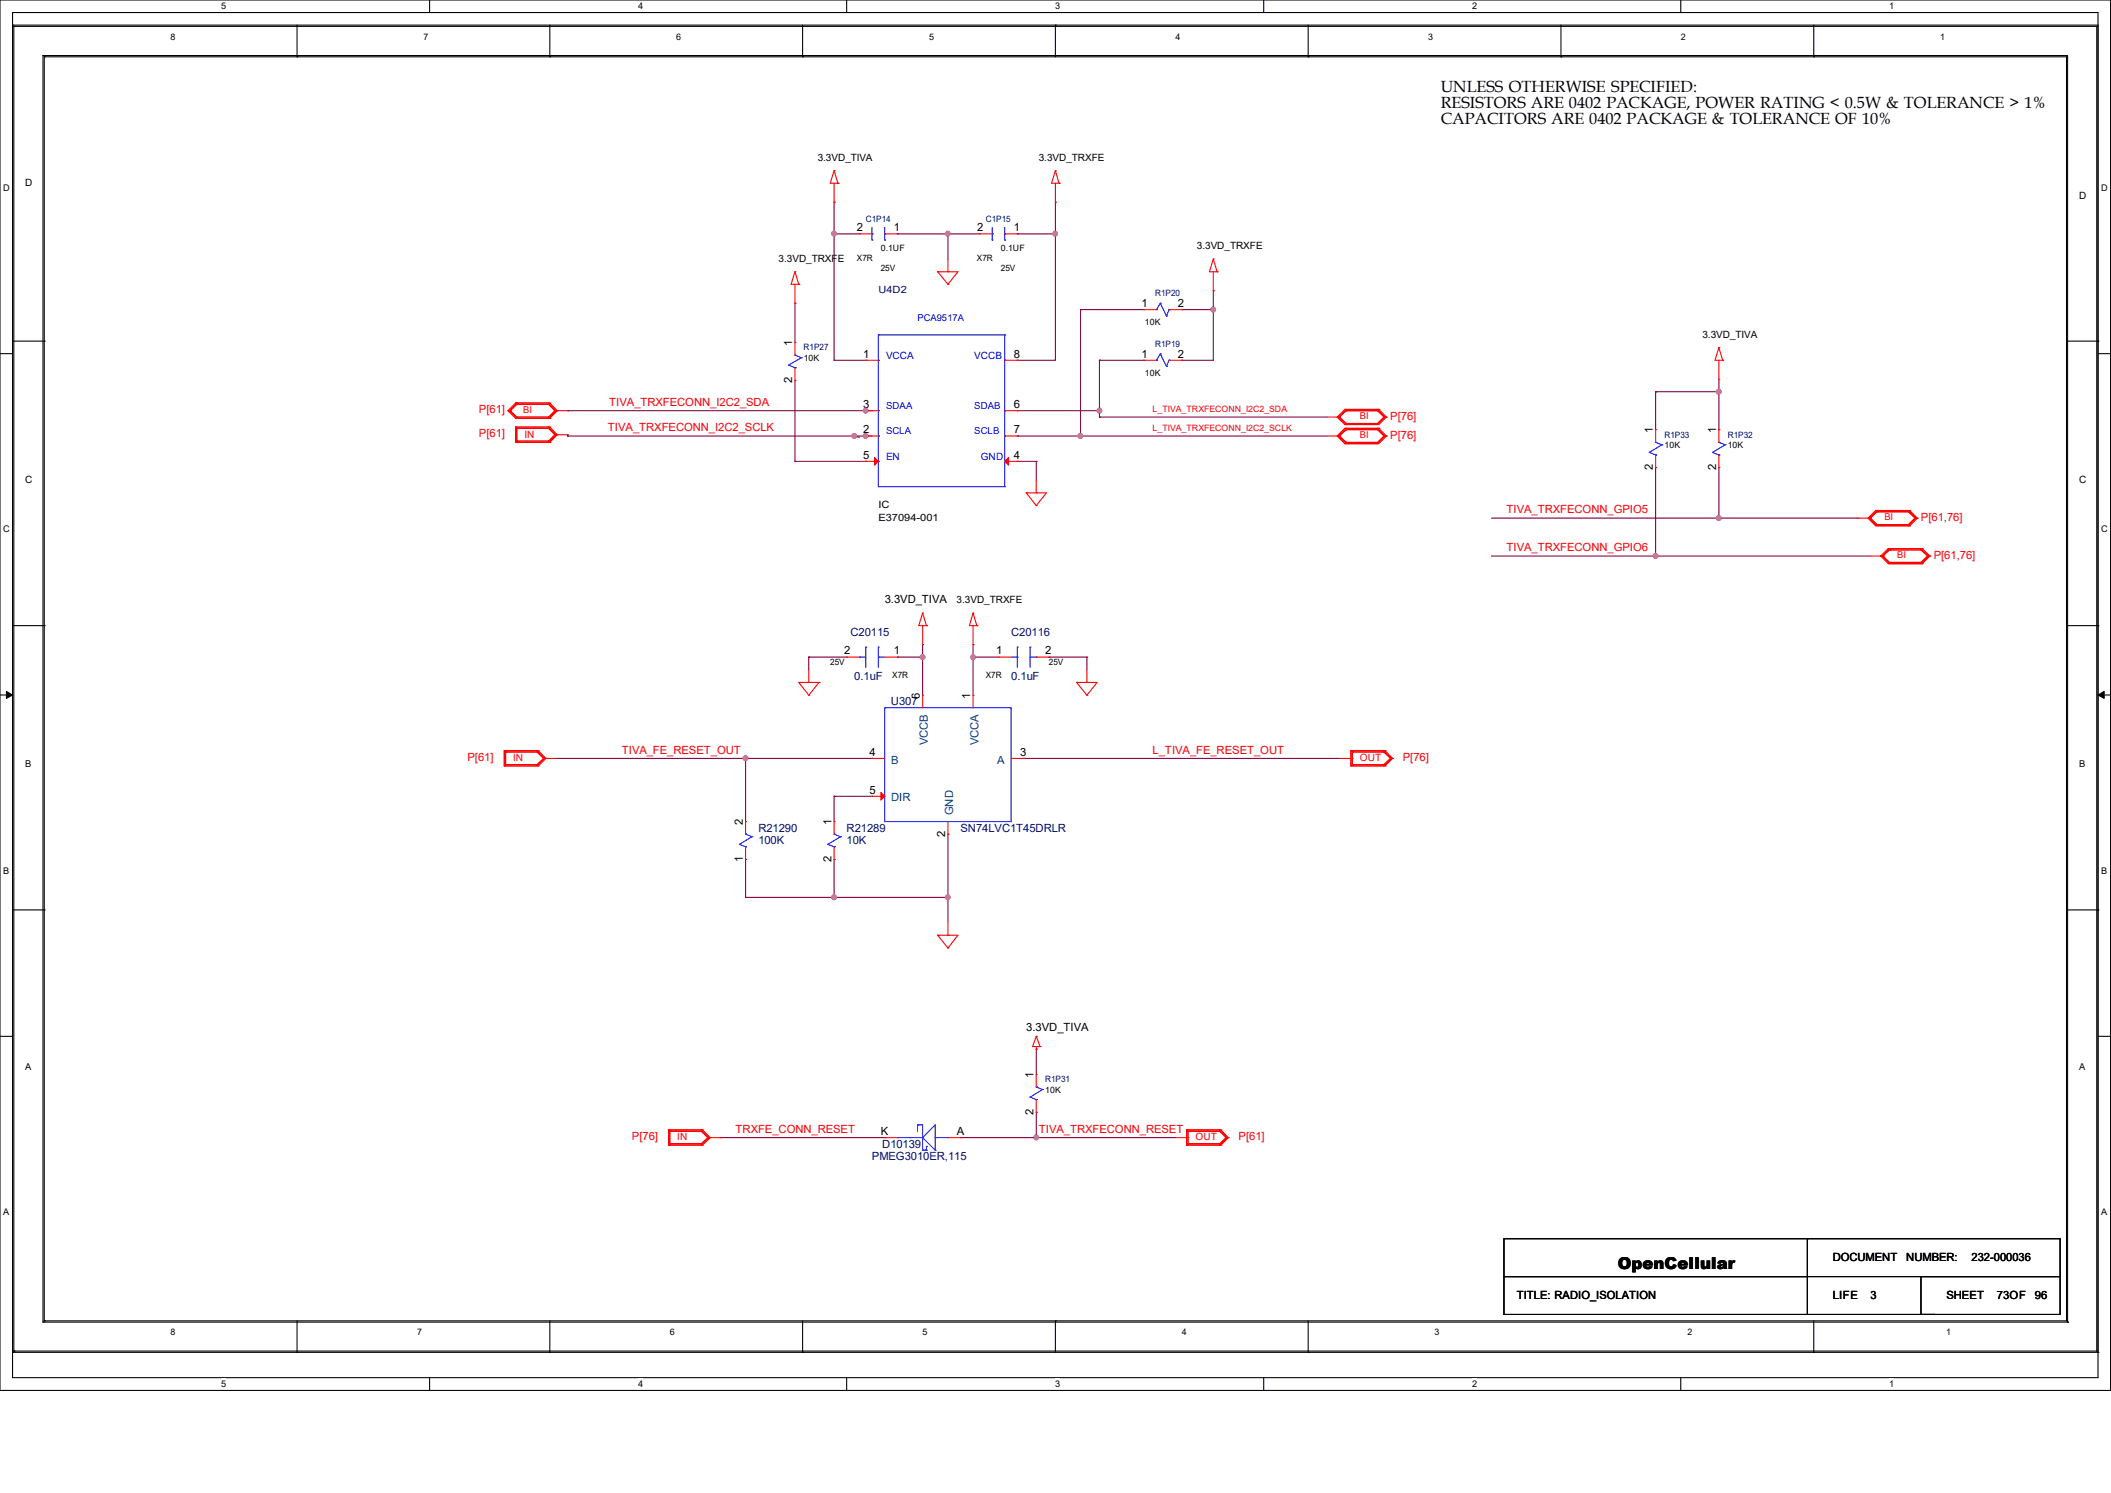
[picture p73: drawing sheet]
<svg xmlns="http://www.w3.org/2000/svg" width="420mm" height="297mm" viewBox="0 0 420 297" stroke-linecap="round" stroke-linejoin="round" font-family="sans-serif">
<defs><g id="words">
<text font-size="3.3" x="321.9" y="252.5">OpenCellular</text>
<g font-size="3.2">
<text x="286.6" y="18.2">UNLESS OTHERWISE SPECIFIED:</text>
<text x="286.6" y="21.4">RESISTORS ARE 0402 PACKAGE, POWER RATING &lt; 0.5W &amp; TOLERANCE &gt; 1%</text>
<text x="286.6" y="24.6">CAPACITORS ARE 0402 PACKAGE &amp; TOLERANCE OF 10%</text>
</g>
<g font-size="2.2">
<text x="170.5" y="46">2</text>
<text x="177.8" y="46">1</text>
<text x="194.4" y="46">2</text>
<text x="201.7" y="46">1</text>
<text x="227.1" y="61">1</text>
<text x="234.4" y="61">2</text>
<text x="157.6" y="68.9" transform="rotate(-90 157.6 68.9)">1</text>
<text x="171.7" y="71.1">1</text>
<text x="201.7" y="71.1">8</text>
<text x="227.1" y="71.1">1</text>
<text x="234.4" y="71.1">2</text>
<text x="157.6" y="76.2" transform="rotate(-90 157.6 76.2)">2</text>
<text x="171.7" y="81.2">3</text>
<text x="201.7" y="81.2">6</text>
<text x="171.7" y="86.2">2</text>
<text x="201.7" y="86.2">7</text>
<text x="328.8" y="86.2" transform="rotate(-90 328.8 86.2)">1</text>
<text x="341.4" y="86.2" transform="rotate(-90 341.4 86.2)">1</text>
<text x="171.7" y="91.2">5</text>
<text x="201.7" y="91.2">4</text>
<text x="328.8" y="93.6" transform="rotate(-90 328.8 93.6)">2</text>
<text x="341.4" y="93.6" transform="rotate(-90 341.4 93.6)">2</text>
<text x="176" y="119.9">3.3VD_TIVA</text>
<text x="168" y="130.2">2</text>
<text x="177.8" y="130.2">1</text>
<text x="198.2" y="130.2">1</text>
<text x="207.9" y="130.2">2</text>
<text x="183" y="139" transform="rotate(-90 183 139)">6</text>
<text x="193" y="139" transform="rotate(-90 193 139)">1</text>
<text x="173" y="150.3">4</text>
<text x="202.9" y="150.3">3</text>
<text x="173" y="157.9">5</text>
<text x="147.8" y="164.2" transform="rotate(-90 147.8 164.2)">2</text>
<text x="165.4" y="164.2" transform="rotate(-90 165.4 164.2)">1</text>
<text x="188" y="166.5" transform="rotate(-90 188 166.5)">2</text>
<text x="147.8" y="171.5" transform="rotate(-90 147.8 171.5)">1</text>
<text x="165.4" y="171.5" transform="rotate(-90 165.4 171.5)">2</text>
<text x="204.2" y="205.2">3.3VD_TIVA</text>
<text x="205.6" y="214.5" transform="rotate(-90 205.6 214.5)">1</text>
<text x="205.6" y="221.8" transform="rotate(-90 205.6 221.8)">2</text>
<text x="175.3" y="225.8">K</text>
<text x="190.4" y="225.8">A</text>
<text x="364.6" y="251">DOCUMENT</text>
<text x="379.3" y="251">NUMBER:</text>
<text x="392.3" y="251">232-000036</text>
<text x="301.8" y="258.5">TITLE: RADIO_ISOLATION</text>
<text x="364.6" y="258.5">LIFE</text>
<text x="372.1" y="258.5">3</text>
<text x="387.2" y="258.5">SHEET</text>
<text x="397.3" y="258.5">73OF</text>
<text x="404.8" y="258.5">96</text>
</g>
<g font-size="2.2" fill="#f00">
<text x="95.3" y="82.2">P[61]</text>
<text x="121.2" y="80.8">TIVA_TRXFECONN_I2C2_SDA</text>
<text x="276.6" y="83.5">P[76]</text>
<text x="95.3" y="87">P[61]</text>
<text x="120.9" y="85.8">TIVA_TRXFECONN_I2C2_SCLK</text>
<text x="276.6" y="87.2">P[76]</text>
<text x="299.7" y="102.2">TIVA_TRXFECONN_GPIO5</text>
<text x="382.2" y="103.6">P[61,76]</text>
<text x="299.7" y="109.7">TIVA_TRXFECONN_GPIO6</text>
<text x="384.7" y="111.2">P[61,76]</text>
<text x="123.7" y="149.9">TIVA_FE_RESET_OUT</text>
<text x="229.3" y="149.9">L_TIVA_FE_RESET_OUT</text>
<text x="93" y="151.4">P[61]</text>
<text x="279.1" y="151.4">P[76]</text>
<text x="125.7" y="226.8">P[76]</text>
<text x="146.3" y="225.4">TRXFE_CONN_RESET</text>
<text x="206.7" y="225.4">TIVA_TRXFECONN_RESET</text>
<text x="246.4" y="226.8">P[61]</text>
</g>
<g font-size="2.2" fill="#000080">
<text x="169.2" y="126.5">C20115</text>
<text x="201.2" y="126.5">C20116</text>
<text x="170" y="135.3">0.1uF</text>
<text x="201.2" y="135.3">0.1uF</text>
<text x="177.2" y="140.3">U307</text>
<text x="150.9" y="165.5">R21290</text>
<text x="150.9" y="168">100K</text>
<text x="168.4" y="165.5">R21289</text>
<text x="168.4" y="168">10K</text>
<text x="191.1" y="165.5">SN74LVC1T45DRLR</text>
<text x="173.5" y="230.8">PMEG3010ER,115</text>
<text x="175.5" y="228.3">D10139</text>
</g>
<g font-size="2.2" fill="#004080">
<text x="184.6" y="148.2" transform="rotate(-90 184.6 148.2)">VCCB</text>
<text x="194.6" y="148.2" transform="rotate(-90 194.6 148.2)">VCCA</text>
<text x="177.3" y="151.9">B</text>
<text x="198.4" y="151.9">A</text>
<text x="177.3" y="159.4">DIR</text>
<text x="189.7" y="162.2" transform="rotate(-90 189.7 162.2)">GND</text>
</g>
<g font-size="2">
<text x="162.7" y="32">3.3VD_TIVA</text>
<text x="206.7" y="32">3.3VD_TRXFE</text>
<text x="5" y="37">D</text>
<text x="413.6" y="39.5">D</text>
<text x="154.9" y="52.1">3.3VD_TRXFE</text>
<text x="238.1" y="49.6">3.3VD_TRXFE</text>
<text x="338.7" y="67.2">3.3VD_TIVA</text>
<text x="5" y="96.1">C</text>
<text x="174.7" y="101.1">IC</text>
<text x="413.6" y="96.1">C</text>
<text x="174.7" y="103.6">E37094-001</text>
<text x="190.3" y="120">3.3VD_TRXFE</text>
</g>
<text font-size="2" fill="#000080" x="174.7" y="58.4">U4D2</text>
<g font-size="2" fill="#00f">
<text x="176.3" y="71.5">VCCA</text>
<text x="193.8" y="71.5">VCCB</text>
<text x="176.3" y="91.6">EN</text>
<text x="195.1" y="91.6">GND</text>
</g>
<g font-size="2" fill="#f00">
<text x="104.4" y="87">IN</text>
<text x="102.1" y="151.4">IN</text>
<text x="270.6" y="151.4">OUT</text>
<text x="134.7" y="226.9">IN</text>
<text x="237.9" y="226.9">OUT</text>
</g>
<g font-size="1.9" fill="#00f">
<text x="182.5" y="63.8">PCA9517A</text>
<text x="176.3" y="81.4">SDAA</text>
<text x="193.8" y="81.4">SDAB</text>
<text x="176.3" y="86.4">SCLA</text>
<text x="193.8" y="86.4">SCLB</text>
</g>
<g font-size="1.9" fill="#f00">
<text x="104.1" y="82.1">BI</text>
<text x="270.6" y="83.4">BI</text>
<text x="270.6" y="87.2">BI</text>
<text x="374.9" y="103.5">BI</text>
<text x="377.4" y="111.1">BI</text>
</g>
<g font-size="1.9">
<text x="5" y="152.6">B</text>
<text x="413.6" y="152.6">B</text>
<text x="5" y="212.9">A</text>
<text x="413.6" y="212.9">A</text>
</g>
<g font-size="1.8">
<text x="44" y="1.9">5</text>
<text x="127" y="1.9">4</text>
<text x="209.9" y="1.9">3</text>
<text x="292.9" y="1.9">2</text>
<text x="375.9" y="1.9">1</text>
<text x="34" y="7.9">8</text>
<text x="84.2" y="7.9">7</text>
<text x="134.5" y="7.9">6</text>
<text x="184.8" y="7.9">5</text>
<text x="233.8" y="7.9">4</text>
<text x="284.1" y="7.9">3</text>
<text x="334.4" y="7.9">2</text>
<text x="386" y="7.9">1</text>
<text x=".6" y="38">D</text>
<text x="418" y="38">D</text>
<text x=".6" y="105.9">C</text>
<text x="418" y="105.9">C</text>
<text x=".6" y="173.8">B</text>
<text x="418" y="173.8">B</text>
<text x=".6" y="241.7">A</text>
<text x="418" y="241.7">A</text>
<text x="34" y="265.6">8</text>
<text x="83" y="265.6">7</text>
<text x="133.3" y="265.6">6</text>
<text x="183.6" y="265.6">5</text>
<text x="235.1" y="265.6">4</text>
<text x="285.4" y="265.6">3</text>
<text x="335.7" y="265.6">2</text>
<text x="387.2" y="265.6">1</text>
<text x="44" y="275.9">5</text>
<text x="127" y="275.9">4</text>
<text x="209.9" y="275.9">3</text>
<text x="292.9" y="275.9">2</text>
<text x="375.9" y="275.9">1</text>
</g>
<g font-size="1.7" fill="#000080">
<text x="172.3" y="44.1">C1P14</text>
<text x="196.1" y="44.1">C1P15</text>
<text x="229.8" y="58.9">R1P20</text>
<text x="159.9" y="69.7">R1P27</text>
<text x="229.8" y="69">R1P19</text>
<text x="331.2" y="87.1">R1P33</text>
<text x="343.7" y="87.1">R1P32</text>
<text x="207.9" y="215.3">R1P31</text>
</g>
<g font-size="1.7">
<text x="170.5" y="51.9">X7R</text>
<text x="175.3" y="53.9">25V</text>
<text x="175.3" y="49.9">0.1UF</text>
<text x="194.3" y="51.9">X7R</text>
<text x="199.1" y="53.9">25V</text>
<text x="199.1" y="49.9">0.1UF</text>
<text x="227.8" y="64.7">10K</text>
<text x="159.9" y="71.8">10K</text>
<text x="227.8" y="74.8">10K</text>
<text x="331.2" y="89.1">10K</text>
<text x="343.7" y="89.1">10K</text>
<text x="165.2" y="132.3">25V</text>
<text x="177.5" y="134.9">X7R</text>
<text x="196.1" y="134.9">X7R</text>
<text x="208.7" y="132.3">25V</text>
<text x="207.9" y="217.3">10K</text>
</g>
<g font-size="1.7" fill="#f00">
<text x="229.3" y="82">L_TIVA_TRXFECONN_I2C2_SDA</text>
<text x="229.3" y="85.8">L_TIVA_TRXFECONN_I2C2_SCLK</text>
</g>
</g></defs>
<path d="M0 0h419.9v276.6h-419.9zM2.5 2.5h414.9v271.6h-414.9z" fill="none" stroke="#000" stroke-width=".21"/>
<g fill="#fff">
<path d="M44 .3h1v1.9h-1z"/>
<path d="M44 274.3h1v2h-1z"/>
</g>
<path d="M85.5 0v2.5M85.5 274.1v2.5" fill="none" stroke="#000" stroke-width=".21"/>
<g fill="#fff">
<path d="M127 .3h.9v1.9h-.9z"/>
<path d="M127 274.3h.9v2h-.9z"/>
</g>
<path d="M168.4 0v2.5M168.4 274.1v2.5" fill="none" stroke="#000" stroke-width=".21"/>
<g fill="#fff">
<path d="M209.9 .3h1v1.9h-1z"/>
<path d="M209.9 274.3h1v2h-1z"/>
</g>
<path d="M251.4 0v2.5M251.4 274.1v2.5" fill="none" stroke="#000" stroke-width=".21"/>
<g fill="#fff">
<path d="M292.9 .3h1v1.9h-1z"/>
<path d="M292.9 274.3h1v2h-1z"/>
</g>
<path d="M334.4 0v2.5M334.4 274.1v2.5" fill="none" stroke="#000" stroke-width=".21"/>
<g fill="#fff">
<path d="M375.9 .3h1v1.9h-1z"/>
<path d="M375.9 274.3h1v2h-1z"/>
<path d="M.6 36.4h1.3v2h-1.3z"/>
<path d="M418 36.4h1.3v2h-1.3z"/>
<path d="M.6 104.3h1.3v2h-1.3z"/>
<path d="M418 104.3h1.3v2h-1.3z"/>
</g>
<path d="M0 70.4h2.5M417.4 70.4h2.5" fill="none" stroke="#000" stroke-width=".21"/>
<g fill="#fff">
<path d="M.6 172.2h1.2v2h-1.2z"/>
<path d="M418 172.2h1.2v2h-1.2z"/>
</g>
<path d="M0 138.3h2.5M417.4 138.3h2.5" fill="none" stroke="#000" stroke-width=".21"/>
<path d="M1.3 137.5l1.2 .8-1.2 .6zM417.4 138.3l1.2-.8v1.4z" fill="#000" stroke="#000" stroke-width=".2"/>
<g fill="#fff">
<path d="M.6 240.1h1.2v2h-1.2z"/>
<path d="M418 240.1h1.2v2h-1.2z"/>
</g>
<g fill="none" stroke="#000" stroke-width=".21">
<path d="M2.5 5h.1M2.5 5h414.9v264M2.5 5v264M2.8 5.2h.1M2.8 5.2v263.6M2.8 5.2h414.4v263.6M8.6 11h.1M8.6 11v252M8.6 11h402.8v252M8.8 11.3h.1M8.8 11.3h402.3v251.5M8.8 11.3v251.5"/>
<path d="M59.1 11.3h.1M59.1 5v6.3M109.4 11.3h.1M109.4 5v6.3M159.7 11.3h.1M159.7 5v6.3M210 5h.1M210 5v6.3M260.3 11.3h.1M260.3 5v6.3M310.6 11.3h.1M310.6 5v6.3"/>
<path d="M360.8 11.3h.1M360.8 5v6.3M2.5 67.9h6.3M8.8 67.9h.1M411.1 67.9h6.3M417.4 67.9h.1M2.5 124.5h6.3M8.8 124.5h.1M411.1 124.5h6.3M417.4 124.5h.1M2.5 181h6.3M8.8 181h.1"/>
<path d="M411.1 181h6.3M417.4 181h.1M0 206.2h2.5M417.4 206.2h2.5M299.2 246.4h110.7v7.6h-110.7zM299.2 254h60.4v7.5h-60.4zM359.6 246.4h.1M359.6 246.4v7.6M382.2 254h27.7v7.5h-27.7zM2.5 269h.1M2.5 269h414.9M2.8 268.8h.1"/>
<path d="M2.8 268.8h414.4M8.6 263h.1M8.6 263h402.8M8.8 262.8h.1M8.8 262.8h402.3M59.1 269h.1M59.1 262.8v6.2M109.4 269h.1M109.4 262.8v6.2M159.7 269h.1M159.7 262.8v6.2M210 262.8h.1"/>
<path d="M210 262.8v6.2M260.3 269h.1M260.3 262.8v6.2M359.6 261.5h25.1M360.8 269h.1M360.8 262.8v6.2M384.7 261.5h.1M411.1 262.8h.1M411.4 263h.1M417.2 268.8h.1M417.4 269h.1"/>
</g>
<g fill="none" stroke="#800040" stroke-width=".21">
<path d="M165.9 40.2h.1M165.9 46.5h.1M165.9 46.5h5.1M165.9 40.2v31.5M178.5 46.5h.1M178.5 46.5h16.4M188.6 46.5h.1M188.6 46.5v5M202.4 46.5h.1M202.4 46.5h7.6M210 46.5h.1M210 40.2h.1"/>
<path d="M210 40.2v31.5h-7.6M241.4 57.8h.1M241.4 57.8v13.9h-6.3M158.2 75.7h.1M158.2 60.3h.1M158.2 60.3v7.8M158.2 75.7v16.1M165.9 71.7h.1M165.9 71.7h6.4M202.4 71.7h.1M215 61.6h.1M215 61.6v25.1"/>
<path d="M215 61.6h12.5M218.7 71.7h.1M218.7 71.7h8.8M218.7 71.7v11.3M235.1 71.7h.1M235.1 61.6h.1M235.1 61.6h6.3M241.4 61.6h.1M329.4 77.9h.1M329.4 77.9h12.6M329.4 77.9v7.6M342 77.9h.1"/>
<path d="M342 75.4v10.1M112.9 86.7h.1M112.9 86.5h.1M112.9 81.7h.1M112.9 86.7h60.6M112.9 86.5v.2M112.9 81.7h60.8M158.2 91.8h.1M158.2 91.8h14.1M170 86.7h.1M170 86.7l1 .3M172.3 86.7h.1"/>
<path d="M172.3 81.7h.1M202.4 91.8h.1M202.4 86.7h.1M202.4 81.7h.1M202.4 86.7h61.6M202.4 91.8h3.8M202.4 81.7h16.3M206.2 91.8h.1M206.2 91.8v3.7M215 86.7h.1M218.7 83h.1M218.7 81.7h.1"/>
<path d="M218.7 83h45.3M329.4 93h.1M329.4 93v17.6M342 93h.1M342 85.5h.1M342 93v10.1M296.7 103.1h72.9M296.7 110.6h75.5M329.4 110.6h.1M342 103.1h.1M369.6 103.1h.1M160.9 130.7h.1"/>
<path d="M160.9 130.7h7.5M160.9 130.7v2.6M178.5 130.7h.1M178.5 130.7h5.1M183.6 128.2h.1M183.6 130.7h.1M183.6 128.2v10.1M193.6 128.2h.1M193.6 130.7h.1M193.6 130.7h5M193.6 128.2v10.1M208.7 130.7h.1"/>
<path d="M208.7 130.7h7.5M216.2 130.7h.1M216.2 130.7v2.6M110.6 150.9h62.9M148.3 150.9h.1M148.3 150.9v12.5M165.9 158.4h.1M165.9 158.4v5M165.9 158.4h7.6M173.5 150.9h.1M203.7 150.9h.1M203.7 150.9h62.8"/>
<path d="M148.3 178.5h.1M148.3 178.5h40.3M148.3 171v7.5M165.9 171h.1M165.9 178.5h.1M165.9 171v7.5M188.6 165.9h.1M188.6 178.5h.1M188.6 165.9v17.7M206.2 208.7h.1M206.2 208.7v5M143.3 226.3h.1"/>
<path d="M143.3 226.3h32.7M191.1 226.3h.1M191.1 226.3h42.7M206.2 226.3h.1M206.2 221.3h.1M206.2 221.3v5"/>
</g>
<g fill="#f0f" stroke="#f0f" stroke-width=".21">
<circle cx="169.9" cy="86.7" r=".49"/>
<circle cx="172.2" cy="86.7" r=".48"/>
<circle cx="188.5" cy="46.5" r=".48"/>
<circle cx="214.9" cy="86.7" r=".49"/>
<circle cx="218.7" cy="81.7" r=".48"/>
<circle cx="165.9" cy="46.5" r=".49"/>
<circle cx="209.9" cy="46.5" r=".48"/>
<circle cx="241.4" cy="61.6" r=".49"/>
<circle cx="172.2" cy="81.7" r=".48"/>
<circle cx="206.2" cy="226.3" r=".48"/>
<circle cx="183.5" cy="130.7" r=".49"/>
<circle cx="193.6" cy="130.7" r=".48"/>
<circle cx="188.5" cy="178.5" r=".48"/>
<circle cx="341.9" cy="103.1" r=".49"/>
<circle cx="329.4" cy="110.6" r=".49"/>
<circle cx="341.9" cy="77.9" r=".49"/>
<circle cx="148.3" cy="150.8" r=".49"/>
<circle cx="165.9" cy="178.5" r=".49"/>
</g>
<g fill="none" stroke="#f00" stroke-width=".21">
<path d="M165.9 34h.1M165.9 36.4v3.8M165.9 34l.8 2.4M165.9 34l-.7 2.4h1.5M166.7 36.4h.1M210 34h.1M210 34l-.8 2.4h1.5M210 36.4v3.8M210 34l.7 2.4M210.7 36.4h.1M158.2 54.1h.1M158.2 56.6v3.7"/>
<path d="M158.2 54.1l.7 2.5M158.2 54.1l-.8 2.5h1.5M158.9 56.6h.1M165.9 40.2h.1M171 46.5h.1M171 46.5h2.5M176 46.5h2.5M178.5 46.5h.1M186.6 54.1h.1M186.6 54.1h4l-2 2.5M186.6 54.1l2 2.5M188.6 54.1h.1"/>
<path d="M188.6 56.6h.1M188.6 51.5v2.6M194.9 46.5h.1M194.9 46.5h2.5M199.9 46.5h2.5M202.4 46.5h.1M210 40.2h.1M241.4 57.8h.1M241.4 51.5h.1M241.4 54.1v3.7M241.4 51.5l.7 2.6M241.4 51.5l-.8 2.6h1.5"/>
<path d="M242.1 54.1h.1M158.2 60.3h.1M158.2 68.1h.1M158.2 75.7h.1M158.2 68.1v2.6M158.2 73.2v2.5M172.3 71.7h.1M172.3 71.7h2.5M199.9 71.7h2.5M202.4 71.7h.1M227.5 71.7h.1M227.5 61.6h.1"/>
<path d="M227.5 71.7h2.6M227.5 61.6h2.6M232.6 71.7h2.5M232.6 61.6h2.5M235.1 71.7h.1M235.1 61.6h.1M342 75.4h.1M342 69.1h.1M342 71.7v3.7M342 69.1l.7 2.6M342 69.1l-.8 2.6h1.5M342.7 71.7h.1"/>
<path d="M101 81.7h.1M101 81.7l1.6 1.5h6.8M101.3 81.7h.1M101.3 81.7l1.5 1.3M101.3 81.7l1.5 1.5M101.6 81.7h.1M101.6 81.7l1.2 1.3M102.6 85h.1M102.6 88h.1M102.6 80.2h.1M102.6 85h6.8M102.6 85v3"/>
<path d="M102.6 88h6.8M102.6 80.2l-1.6 1.5M102.6 80.2h6.8M102.8 85.2h.1M102.8 87.8h.1M102.8 80.4h.1M102.8 80.2h.1M102.8 85.2h6.3M102.8 85.2v2.6M102.8 87.8h6.3M102.8 83h6.3M102.8 80.4l-1.2 1.3"/>
<path d="M102.8 80.4l-1.5 1.3M102.8 80.2l-1.5 1.5M102.8 80.4h6.3M109.1 85.2h.1M109.1 87.8h.1M109.1 85h.1M109.1 88h.1M109.1 83.2h.1M109.1 80.2h.1M109.1 83h.1M109.1 80.4h.1M109.1 85.2l1.3 1.3"/>
<path d="M109.1 85.2l1.5 1.3M109.1 85l1.5 1.5M109.1 80.2l1.5 1.5M109.1 80.4l1.5 1.3M109.1 80.4l1.3 1.3M109.4 85h.1M109.4 88h.1M109.4 83.2h.1M109.4 80.2h.1M109.4 85l1.5 1.5M109.4 80.2l1.5 1.5M110.4 86.5h.1"/>
<path d="M110.4 81.7h.1M110.4 86.5h2.5M110.4 86.5l-1.3 1.3M110.4 81.7h2.5M110.4 81.7l-1.3 1.3M110.6 86.5h.1M110.6 81.7h.1M110.6 86.5l-1.5 1.5M110.6 86.5l-1.5 1.3M110.6 81.7l-1.5 1.5M110.6 81.7l-1.5 1.3M110.9 86.5h.1"/>
<path d="M110.9 81.7h.1M110.9 86.5l-1.5 1.5M110.9 81.7l-1.5 1.5M172.3 86.7h.1M172.3 81.7h.1M172.3 91.8h.1M172.3 86.7h2.5M172.3 81.7h2.5M172.3 91.8h2.5M199.9 86.7h2.5M199.9 81.7h2.5M199.9 91.8h2.5"/>
<path d="M202.4 91.8h.1M202.4 81.7h.1M202.4 86.7h.1M204.2 98h.1M204.2 98l2 2.6M204.2 98h4l-2 2.6M206.2 98h.1M206.2 95.5v2.5M264 86.7h2.5M264 83h2.5M266 86.7h.1M266 83h.1"/>
<path d="M266 86.7l1.5 1.6M266 83l1.5 1.5M266.3 86.7h.1M266.3 83h.1M266.3 86.7l1.5 1.6M266.3 86.7l1.5 1.3M266.3 83l1.5 1.5M266.3 83l1.5 1.2M266.5 86.7h.1M266.5 83h.1M266.5 86.7l1.3 1.3M266.5 83l1.3 1.2"/>
<path d="M267.5 88.3h.1M267.5 85.2h.1M267.5 84.5h.1M267.5 81.4h.1M267.5 85.2h6.8M267.5 85.2l-1.5 1.5M267.5 81.4h6.8M267.5 81.4l-1.5 1.6M267.8 88.3h.1M267.8 85.2h.1M267.8 88h.1M267.8 85.5h.1"/>
<path d="M267.8 84.5h.1M267.8 81.4h.1M267.8 84.2h.1M267.8 81.7h.1M267.8 88h6.3M267.8 85.2l-1.5 1.5M267.8 85.5h6.3M267.8 85.5l-1.5 1.2M267.8 85.5l-1.3 1.2M267.8 81.4l-1.5 1.6M267.8 84.2h6.3M267.8 81.7h6.3"/>
<path d="M267.8 81.7l-1.5 1.3M267.8 81.7l-1.3 1.3M274.1 85.5h.1M274.1 85.2h.1M274.1 81.7h.1M274.1 81.4h.1M274.1 85.5l1.2 1.2M274.1 85.5l1.5 1.2M274.1 85.2l1.5 1.5M274.1 81.7l1.2 1.3M274.1 81.7l1.5 1.3M274.1 81.4l1.5 1.6"/>
<path d="M274.3 85.2h.1M274.3 81.4h.1M274.3 85.2l1.5 1.5M274.3 81.4l1.5 1.6M275.3 86.7h.1M275.3 83h.1M275.3 86.7l-1.2 1.3M275.3 83l-1.2 1.2M275.6 86.7h.1M275.6 83h.1M275.6 86.7l-1.5 1.3M275.6 86.7l-1.5 1.6"/>
<path d="M275.6 83l-1.5 1.2M275.6 83l-1.5 1.5M275.8 86.7h.1M275.8 83h.1M275.8 86.7l-1.5 1.6h-6.8M275.8 83l-1.5 1.5h-6.8M329.4 85.5h.1M329.4 93h.1M329.4 85.5v2.5M329.4 90.5v2.5M342 85.5h.1M342 93h.1"/>
<path d="M342 85.5v2.5M342 90.5v2.5M206.2 100.6h.1M369.6 103.1h2.6M371.6 103.1h.1M371.6 103.1l1.6 1.5h6.7M371.9 103.1h.1M371.9 103.1l1.5 1.3M371.9 103.1l1.5 1.5M372.2 103.1h.1M372.2 103.1l1.2 1.3M372.2 110.6h2.4"/>
<path d="M373.2 101.6h.1M373.2 101.6l-1.6 1.5M373.2 101.6h6.7M373.4 101.8h.1M373.4 101.6h.1M373.4 101.8l-1.2 1.3M373.4 101.8l-1.5 1.3M373.4 101.6l-1.5 1.5M373.4 104.4h6.3M373.4 101.8h6.3M374.1 110.6h.1M374.1 110.6l1.6 1.5h6.7"/>
<path d="M374.4 110.6h.1M374.4 110.6l1.5 1.3M374.4 110.6l1.5 1.5M374.6 110.6h.1M374.6 110.6l1.3 1.3M375.7 109.1h.1M375.7 109.1l-1.6 1.5M375.7 109.1h6.7M375.9 109.4h.1M375.9 109.1h.1M375.9 109.4l-1.3 1.2M375.9 109.4l-1.5 1.2"/>
<path d="M375.9 109.1l-1.5 1.5M375.9 111.9h6.3M375.9 109.4h6.3M379.7 104.6h.1M379.7 101.6h.1M379.7 104.4h.1M379.7 101.8h.1M379.7 101.6l1.5 1.5M379.7 101.8l1.5 1.3M379.7 101.8l1.3 1.3M379.9 104.6h.1M379.9 101.6h.1"/>
<path d="M379.9 101.6l1.6 1.5M381 103.1h.1M381 103.1l-1.3 1.3M381.2 103.1h.1M381.2 103.1l-1.5 1.5M381.2 103.1l-1.5 1.3M381.5 103.1h.1M381.5 103.1l-1.6 1.5M382.2 112.1h.1M382.2 109.1h.1M382.2 111.9h.1M382.2 109.4h.1"/>
<path d="M382.2 109.1l1.5 1.5M382.2 109.4l1.5 1.2M382.2 109.4l1.3 1.2M382.4 112.1h.1M382.4 109.1h.1M382.4 109.1l1.6 1.5M383.5 110.6h.1M383.5 110.6l-1.3 1.3M383.7 110.6h.1M383.7 110.6l-1.5 1.5M383.7 110.6l-1.5 1.3M384 110.6h.1"/>
<path d="M384 110.6l-1.6 1.5M160.9 135.8h.1M160.9 138.3h.1M160.9 133.3v2.5M162.9 135.8h.1M162.9 135.8l-2 2.5M162.9 135.8h-4l2 2.5M168.4 130.7h.1M168.4 130.7h2.6M176 130.7h2.5M178.5 130.7h.1M183.6 128.2h.1"/>
<path d="M183.6 122h.1M183.6 138.3h.1M183.6 124.5v3.7M183.6 138.3v2.5M183.6 122l.7 2.5M183.6 122l-.8 2.5h1.5M184.3 124.5h.1M193.6 128.2h.1M193.6 122h.1M193.6 138.3h.1M193.6 122l-.7 2.5h1.5M193.6 124.5v3.7"/>
<path d="M193.6 138.3v2.5M193.6 122l.8 2.5M194.4 124.5h.1M198.6 130.7h.1M198.6 130.7h2.6M206.2 130.7h2.5M208.7 130.7h.1M214.2 135.8h.1M214.2 135.8h4.1l-2.1 2.5M214.2 135.8l2 2.5M216.2 135.8h.1M216.2 138.3h.1"/>
<path d="M216.2 133.3v2.5M100.3 149.4h.1M100.3 152.4h.1M100.3 149.4h6.8M100.3 149.4v3M100.3 152.4h6.8M100.6 149.6h.1M100.6 152.1h.1M100.6 149.6h6.2M100.6 149.6v2.5M100.6 152.1h6.2M106.8 149.6h.1"/>
<path d="M106.8 152.1h.1M106.8 149.4h.1M106.8 152.4h.1M106.8 149.6l1.3 1.3M106.8 149.6l1.6 1.3M106.8 149.4l1.6 1.5M107.1 149.4h.1M107.1 152.4h.1M107.1 149.4l1.5 1.5M108.1 150.9h.1M108.1 150.9h2.5M108.1 150.9l-1.3 1.2"/>
<path d="M108.4 150.9h.1M108.4 150.9l-1.6 1.5M108.4 150.9l-1.6 1.2M108.6 150.9h.1M108.6 150.9l-1.5 1.5M173.5 158.4h.1M173.5 150.9h.1M173.5 150.9h2.5M173.5 158.4h2.5M201.2 150.9h2.5M203.7 150.9h.1M266.5 150.9h2.5"/>
<path d="M268.8 149.4h.1M268.8 152.4h.1M268.8 149.4h6.8M268.8 152.4h6.8M268.8 149.4v3M269 150.9h.1M269 149.6h.1M269 152.1h.1M269 149.6h6.3M269 152.1h6.3M269 149.6v2.5M275.3 149.6h.1"/>
<path d="M275.3 152.1h.1M275.3 149.4h.1M275.3 152.4h.1M275.3 149.6l1.3 1.3M275.3 149.6l1.6 1.3M275.3 149.4l1.6 1.5M275.6 149.4h.1M275.6 152.4h.1M275.6 149.4l1.5 1.5M276.6 150.9h.1M276.6 150.9l-1.3 1.2M276.9 150.9h.1"/>
<path d="M276.9 150.9l-1.6 1.5M276.9 150.9l-1.6 1.2M277.1 150.9h.1M277.1 150.9l-1.5 1.5M148.3 171h.1M148.3 163.4h.1M148.3 163.4v2.5M148.3 168.4v2.6M165.9 163.4h.1M165.9 171h.1M165.9 163.4v2.5M165.9 168.4v2.6"/>
<path d="M188.6 165.9h.1M188.6 163.4v2.5M186.6 186.1h.1M186.6 186.1l2 2.5M186.6 186.1h4l-2 2.5M188.6 186.1h.1M188.6 188.6h.1M188.6 183.6v2.5M205.4 208.2h.1M205.4 208.2h1.5M206.2 208.7h.1M206.2 206.2h.1"/>
<path d="M206.2 213.7h.1M206.2 208.2v.5M206.2 213.7v2.5M206.2 218.7v2.6M206.2 206.2l-.8 2M206.2 206.2l.7 2M206.9 208.2h.1M133 224.8h.1M133 227.8h.1M133 224.8h6.8M133 224.8v3M133 227.8h6.8"/>
<path d="M133.3 225h.1M133.3 227.5h.1M133.3 225h6.2M133.3 225v2.5M133.3 227.5h6.2M139.5 225h.1M139.5 227.5h.1M139.5 224.8h.1M139.5 227.8h.1M139.5 225l1.3 1.3M139.5 225l1.6 1.3M139.5 224.8l1.6 1.5"/>
<path d="M139.8 224.8h.1M139.8 227.8h.1M139.8 224.8l1.5 1.5M140.8 226.3h.1M140.8 226.3h2.5M140.8 226.3l-1.3 1.2M141.1 226.3h.1M141.1 226.3l-1.6 1.5M141.1 226.3l-1.6 1.2M141.3 226.3h.1M141.3 226.3l-1.5 1.5M176 226.3h.1"/>
<path d="M176 226.3h2.5M188.6 226.3h2.5M191.1 226.3h.1M206.2 221.3h.1M233.8 226.3h2.5M236.1 224.8h.1M236.1 227.8h.1M236.1 224.8h6.8M236.1 227.8h6.8M236.1 224.8v3M236.3 226.3h.1M236.3 225h.1"/>
<path d="M236.3 227.5h.1M236.3 225h6.4M236.3 227.5h6.4M236.3 225v2.5M242.7 225h.1M242.7 227.5h.1M242.7 224.8h.1M242.7 227.8h.1M242.7 225l1.2 1.3M242.7 225l1.4 1.3M242.7 224.8l1.4 1.5M242.9 224.8h.1"/>
<path d="M242.9 227.8h.1M242.9 224.8l1.5 1.5M243.9 226.3h.1M243.9 226.3l-1.2 1.2M244.1 226.3h.1M244.1 226.3l-1.4 1.5M244.1 226.3l-1.4 1.2M244.4 226.3h.1M244.4 226.3l-1.5 1.5"/>
</g>
<g fill="none" stroke="#00f" stroke-width=".21">
<path d="M173.5 46.5h.1M173.5 47.8h.1M173.5 45.3v2.5M176 46.5h.1M176 47.8h.1M176 45.3v2.5M197.4 46.5h.1M197.4 47.8h.1M197.4 45.3v2.5M199.9 46.5h.1M199.9 47.8h.1M199.9 45.3v2.5"/>
<path d="M156.9 72.6h.1M156.9 72.6l1.3 .6M158.2 73.2h.1M158.2 70.7h.1M158.2 70.7l1.2 .5M159.4 71.2h.1M159.4 71.2l-2.5 1.4M174.8 71.7h.1M174.8 66.6h.1M174.8 66.6v30.2M174.8 66.6h25.1M199.9 71.7h.1"/>
<path d="M199.9 66.6h.1M199.9 66.6v30.2M230.1 71.7h.1M230.1 61.6h.1M230.8 70.4h.1M230.8 60.3h.1M230.8 70.4l-.7 1.3M230.8 70.4l1.3 2.5M230.8 60.3l-.7 1.3M230.8 60.3l1.3 2.6M232.1 72.9h.1M232.1 62.9h.1"/>
<path d="M232.6 71.7h.1M232.6 61.6h.1M232.6 71.7l-.5 1.2M232.6 61.6l-.5 1.3M174.8 91.8h.1M174.8 86.7h.1M174.8 81.7h.1M174.8 96.8h.1M174.8 96.8h25.1M199.9 91.8h.1M199.9 86.7h.1M199.9 81.7h.1"/>
<path d="M199.9 96.8h.1M328.1 90h.1M328.1 90l1.3 .5M329.4 90.5h.1M329.4 88h.1M329.4 88l1.3 .5M330.7 88.5h.1M330.7 88.5l-2.6 1.5M340.7 90h.1M340.7 90l1.3 .5M342 90.5h.1M342 88h.1"/>
<path d="M342 88l1.2 .5M343.2 88.5h.1M343.2 88.5l-2.5 1.5M171 130.7h.1M171 130.7h1.3M172.3 128.7h.1M172.3 128.7v4.1M174.8 130.7h.1M174.8 128.7h.1M174.8 130.7h1.2M174.8 128.7v4.1M201.2 130.7h1.2"/>
<path d="M202.4 130.7h.1M202.4 128.7h.1M202.4 128.7v4.1M204.9 128.7h.1M204.9 130.7h1.3M204.9 128.7v4.1M206.2 130.7h.1M176 140.8h25.2v22.6h-25.2zM147.1 168h.1M147.1 168l1.2 .4M148.3 165.9h.1M148.3 168.4h.1"/>
<path d="M148.3 165.9l1.3 .6M149.6 166.5h.1M149.6 166.5l-2.5 1.5M164.7 168h.1M164.7 168l1.2 .4M165.9 168.4h.1M165.9 165.9h.1M165.9 165.9l1.3 .6M167.2 166.5h.1M167.2 166.5l-2.5 1.5M204.9 218.3h.1M204.9 218.3l1.3 .4"/>
<path d="M206.2 218.7h.1M206.2 216.2h.1M206.2 216.2l1.2 .5M207.4 216.7h.1M207.4 216.7l-2.5 1.6M178.5 226.3h.1M178.5 226.3h5.1M181 226.3h.1M182.5 223.8h.1M182.5 223.8h1.1v5M182.5 223.8v1.2M183.6 226.3h.1"/>
<path d="M183.6 228.8h.1M183.6 226.3l2.5-2.5v5M183.6 226.3l2.5 2.5M183.6 228.8h.7M184.1 228.8h.1M184.3 228.8h.1M184.3 228h.1M184.3 228v.8M186.1 228.8h.1M186.1 226.3h.1M186.1 226.3h2.5"/>
</g>
<g fill="#f00" stroke="#f00" stroke-width=".21">
<path d="M175.3 157.6l.7 .8-.7 .8z"/>
<path d="M199.9 91.8l.8-.8v1.5z"/>
<path d="M174 91l.8 .8-.8 .7z"/>
</g>
<use href="#words"/>
</svg>
